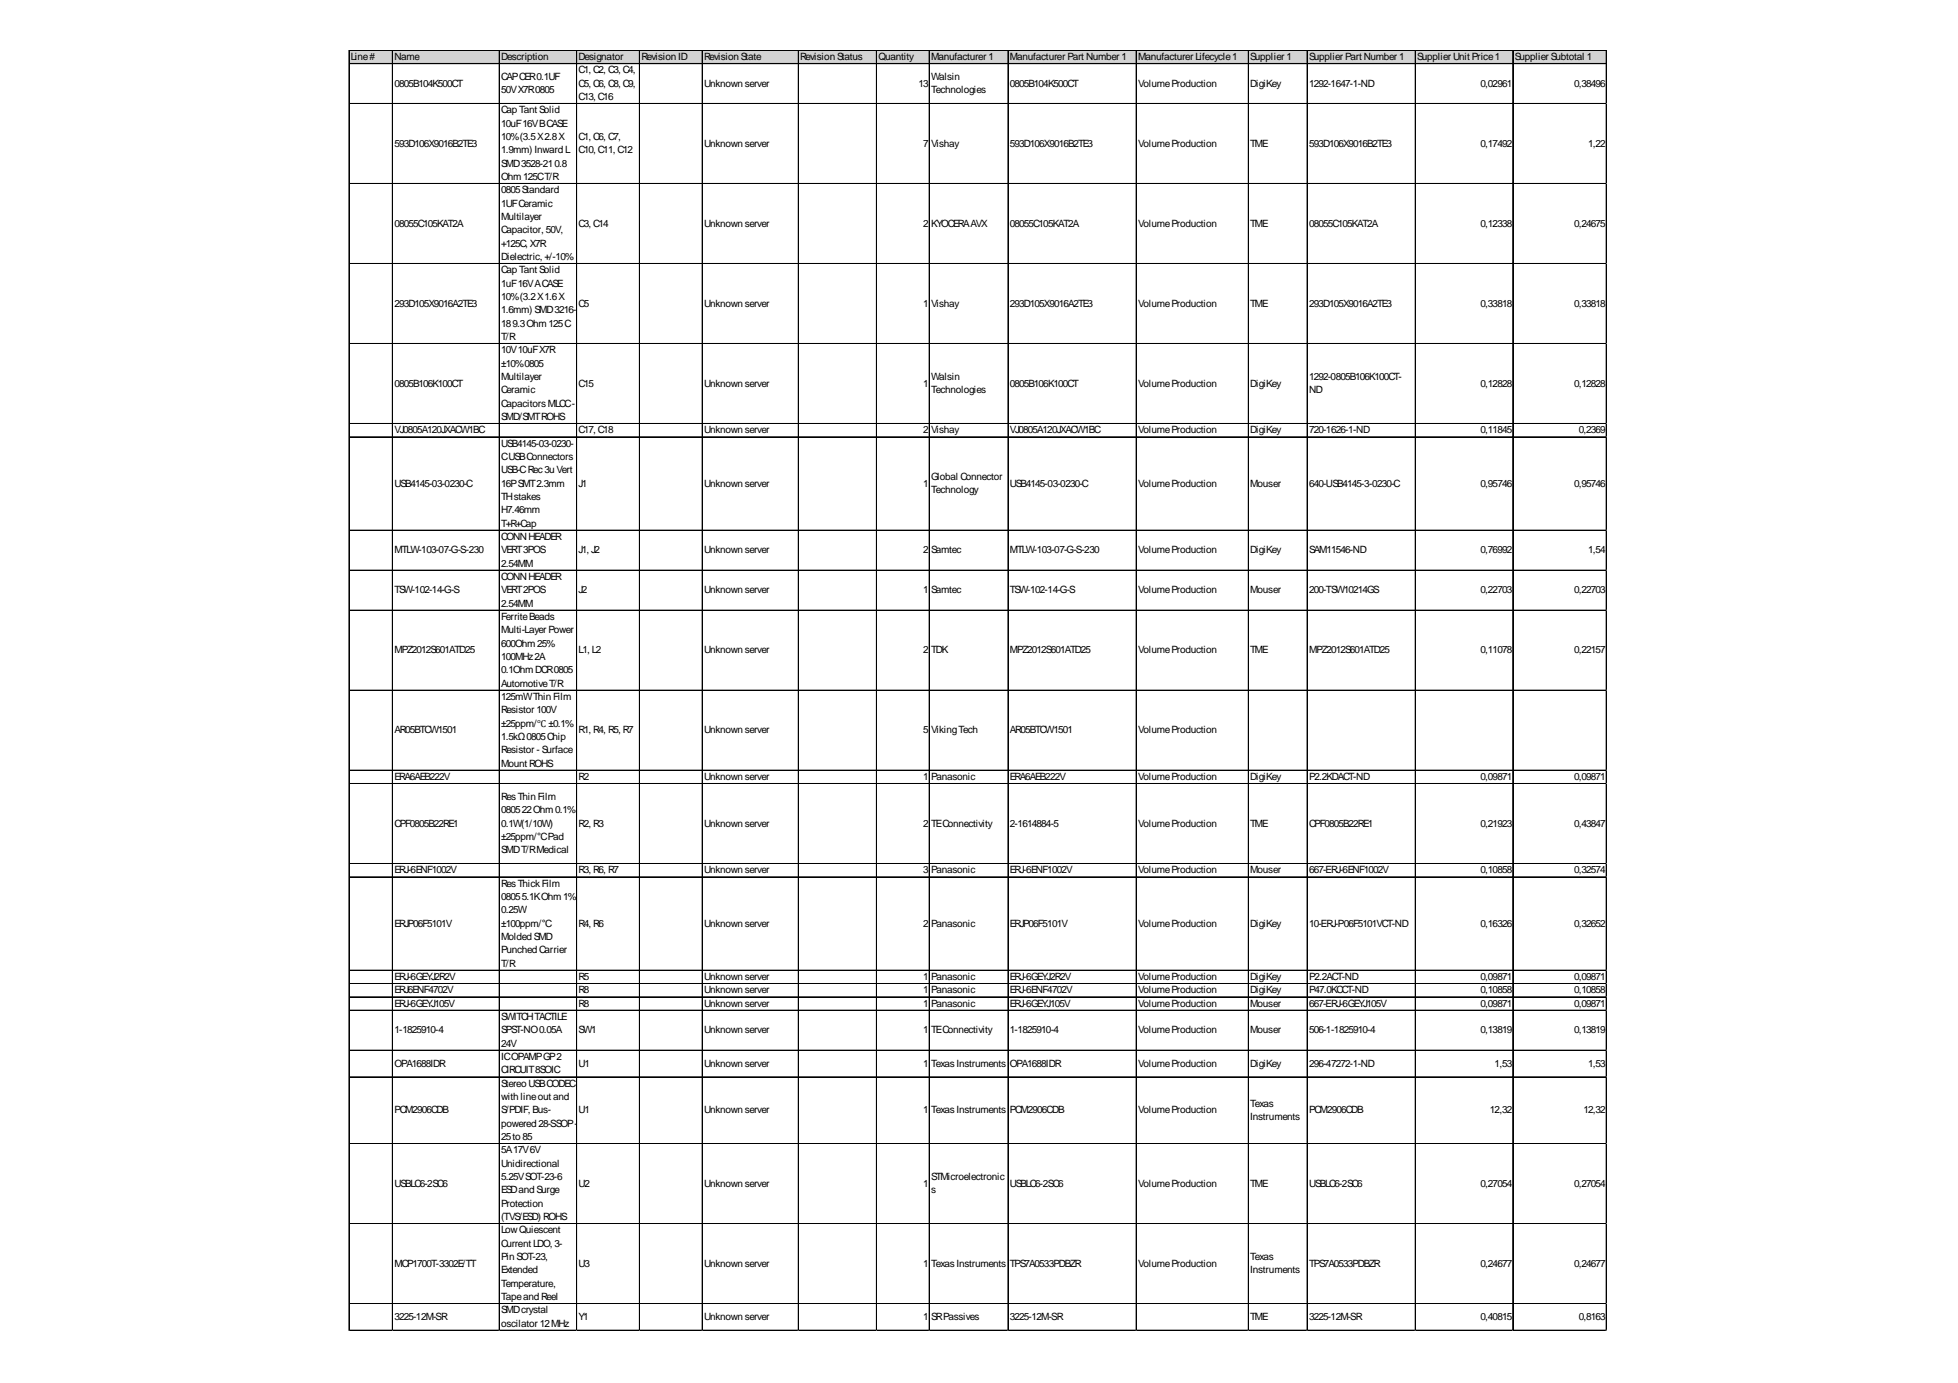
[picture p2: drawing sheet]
<svg xmlns="http://www.w3.org/2000/svg" width="297mm" height="210mm" viewBox="0 0 297 210" stroke-linecap="round" stroke-linejoin="round" font-family="sans-serif">
<defs><g id="words">
<g font-size="1.5">
<text x="53.2" y="9.1">Line#</text>
<text x="59.8" y="9.1">Name</text>
<text x="76" y="9.1">Description</text>
<text x="87.8" y="9.1">Designator</text>
<text x="87.8" y="11.1">C1, C2, C3, C4,</text>
<text x="97.3" y="9.1">Revision ID</text>
<text x="106.8" y="9.1">Revision State</text>
<text x="121.4" y="9.1">Revision Status</text>
<text x="133.3" y="9.1">Quantity</text>
<text x="141.3" y="9.1">Manufacturer 1</text>
<text x="153.2" y="9.1">Manufacturer Part Number 1</text>
<text x="172.7" y="9.1">Manufacturer Lifecycle1</text>
<text x="189.7" y="9.1">Supplier 1</text>
<text x="198.6" y="9.1">Supplier Part Number 1</text>
<text x="215" y="9.1">Supplier Unit Price1</text>
<text x="229.8" y="9.1">Supplier Subtotal 1</text>
<text x="59.8" y="13.1">0805B104K500CT</text>
<text x="76" y="12.1">CAPCER0.1UF</text>
<text x="76" y="14.1">50VX7R0805</text>
<text x="76" y="17.2">Cap Tant Solid</text>
<text x="87.8" y="13.1">C5, C6, C8, C9,</text>
<text x="87.8" y="15.2">C13, C16</text>
<text x="106.8" y="13.1">Unknown server</text>
<text x="139.3" y="13.1">13</text>
<text x="141.3" y="12.1">Walsin</text>
<text x="141.3" y="14.1">Technologies</text>
<text x="153.2" y="13.1">0805B104K500CT</text>
<text x="172.7" y="13.1">VolumeProduction</text>
<text x="189.7" y="13.1">DigiKey</text>
<text x="198.6" y="13.1">1292-1647-1-ND</text>
<text x="224.6" y="13.1">0,02961</text>
<text x="238.8" y="13.1">0,38496</text>
<text x="59.8" y="22.2">593D106X9016B2TE3</text>
<text x="76" y="19.2">10uF16VBCASE</text>
<text x="76" y="21.2">10%(3.5X2.8X</text>
<text x="76" y="23.2">1.9mm) Inward L</text>
<text x="87.8" y="21.2">C1, C6, C7,</text>
<text x="87.8" y="23.2">C10, C11, C12</text>
<text x="106.8" y="22.2">Unknown server</text>
<text x="140" y="22.2">7</text>
<text x="141.3" y="22.2">Vishay</text>
<text x="153.2" y="22.2">593D106X9016B2TE3</text>
<text x="172.7" y="22.2">VolumeProduction</text>
<text x="189.7" y="22.2">TME</text>
<text x="198.6" y="22.2">593D106X9016B2TE3</text>
<text x="224.6" y="22.2">0,17492</text>
<text x="240.9" y="22.2">1,22</text>
<text x="76" y="25.3">SMD3528-210.8</text>
<text x="76" y="27.3">Ohm125CT/R</text>
<text x="76" y="29.3">0805Standard</text>
<text x="59.8" y="34.4">08055C105KAT2A</text>
<text x="76" y="31.3">1UFCeramic</text>
<text x="76" y="33.4">Multilayer</text>
<text x="76" y="35.4">Capacitor, 50V,</text>
<text x="87.8" y="34.4">C3, C14</text>
<text x="106.8" y="34.4">Unknown server</text>
<text x="140" y="34.4">2</text>
<text x="141.3" y="34.4">KYOCERAAVX</text>
<text x="153.2" y="34.4">08055C105KAT2A</text>
<text x="172.7" y="34.4">VolumeProduction</text>
<text x="189.7" y="34.4">TME</text>
<text x="198.6" y="34.4">08055C105KAT2A</text>
<text x="224.6" y="34.4">0,12338</text>
<text x="238.8" y="34.4">0,24675</text>
<text x="76" y="37.4">+125C, X7R</text>
<text x="76" y="39.4">Dielectric, +/-10%</text>
<text x="76" y="41.5">Cap Tant Solid</text>
<text x="59.8" y="46.5">293D105X9016A2TE3</text>
<text x="76" y="43.5">1uF16VACASE</text>
<text x="76" y="45.5">10%(3.2X1.6X</text>
<text x="76" y="47.5">1.6mm) SMD3216-</text>
<text x="87.8" y="46.5">C5</text>
<text x="106.8" y="46.5">Unknown server</text>
<text x="140" y="46.5">1</text>
<text x="141.3" y="46.5">Vishay</text>
<text x="153.2" y="46.5">293D105X9016A2TE3</text>
<text x="172.7" y="46.5">VolumeProduction</text>
<text x="189.7" y="46.5">TME</text>
<text x="198.6" y="46.5">293D105X9016A2TE3</text>
<text x="224.6" y="46.5">0,33818</text>
<text x="238.8" y="46.5">0,33818</text>
<text x="76" y="49.6">189.3Ohm125C</text>
<text x="76" y="51.6">T/R</text>
<text x="76" y="53.6">10V10uFX7R</text>
<text x="59.8" y="58.7">0805B106K100CT</text>
<text x="76" y="55.6">±10%0805</text>
<text x="76" y="57.7">Multilayer</text>
<text x="76" y="59.7">Ceramic</text>
<text x="87.8" y="58.7">C15</text>
<text x="106.8" y="58.7">Unknown server</text>
<text x="140" y="58.7">1</text>
<text x="141.3" y="57.7">Walsin</text>
<text x="141.3" y="59.7">Technologies</text>
<text x="153.2" y="58.7">0805B106K100CT</text>
<text x="172.7" y="58.7">VolumeProduction</text>
<text x="189.7" y="58.7">DigiKey</text>
<text x="198.6" y="57.7">1292-0805B106K100CT-</text>
<text x="198.6" y="59.7">ND</text>
<text x="224.6" y="58.7">0,12828</text>
<text x="238.8" y="58.7">0,12828</text>
<text x="59.8" y="65.7">VJ0805A120JXACW1BC</text>
<text x="76" y="61.7">Capacitors MLCC-</text>
<text x="76" y="63.7">SMD/SMTROHS</text>
<text x="87.8" y="65.7">C17, C18</text>
<text x="106.8" y="65.7">Unknown server</text>
<text x="140" y="65.7">2</text>
<text x="141.3" y="65.7">Vishay</text>
<text x="153.2" y="65.7">VJ0805A120JXACW1BC</text>
<text x="172.7" y="65.7">VolumeProduction</text>
<text x="189.7" y="65.7">DigiKey</text>
<text x="198.6" y="65.7">720-1626-1-ND</text>
<text x="224.6" y="65.7">0,11845</text>
<text x="239.5" y="65.7">0,2369</text>
<text x="76" y="67.8">USB4145-03-0230-</text>
<text x="76" y="69.8">CUSBConnectors</text>
<text x="76" y="71.8">USB-CRec3u Vert</text>
<text x="59.8" y="73.8">USB4145-03-0230-C</text>
<text x="76" y="73.8">16PSMT2.3mm</text>
<text x="76" y="75.9">THstakes</text>
<text x="76" y="77.9">H7.46mm</text>
<text x="87.8" y="73.8">J1</text>
<text x="106.8" y="73.8">Unknown server</text>
<text x="140" y="73.8">1</text>
<text x="141.3" y="72.8">Global Connector</text>
<text x="141.3" y="74.9">Technology</text>
<text x="153.2" y="73.8">USB4145-03-0230-C</text>
<text x="172.7" y="73.8">VolumeProduction</text>
<text x="189.7" y="73.8">Mouser</text>
<text x="198.6" y="73.8">640-USB4145-3-0230-C</text>
<text x="224.6" y="73.8">0,95746</text>
<text x="238.8" y="73.8">0,95746</text>
<text x="59.8" y="84">MTLW-103-07-G-S-230</text>
<text x="76" y="79.9">T+R+Cap</text>
<text x="76" y="81.9">CONNHEADER</text>
<text x="76" y="84">VERT3POS</text>
<text x="87.8" y="84">J1, J2</text>
<text x="106.8" y="84">Unknown server</text>
<text x="140" y="84">2</text>
<text x="141.3" y="84">Samtec</text>
<text x="153.2" y="84">MTLW-103-07-G-S-230</text>
<text x="172.7" y="84">VolumeProduction</text>
<text x="189.7" y="84">DigiKey</text>
<text x="198.6" y="84">SAM11546-ND</text>
<text x="224.6" y="84">0,76992</text>
<text x="240.9" y="84">1,54</text>
<text x="76" y="86">2.54MM</text>
<text x="76" y="88">CONNHEADER</text>
<text x="59.8" y="90">TSW-102-14-G-S</text>
<text x="76" y="90">VERT2POS</text>
<text x="76" y="92.1">2.54MM</text>
<text x="76" y="94.1">FerriteBeads</text>
<text x="87.8" y="90">J2</text>
<text x="106.8" y="90">Unknown server</text>
<text x="140" y="90">1</text>
<text x="141.3" y="90">Samtec</text>
<text x="153.2" y="90">TSW-102-14-G-S</text>
<text x="172.7" y="90">VolumeProduction</text>
<text x="189.7" y="90">Mouser</text>
<text x="198.6" y="90">200-TSW10214GS</text>
<text x="224.6" y="90">0,22703</text>
<text x="238.8" y="90">0,22703</text>
<text x="59.8" y="99.1">MPZ2012S601ATD25</text>
<text x="76" y="96.1">Multi-Layer Power</text>
<text x="76" y="98.1">600Ohm25%</text>
<text x="76" y="100.1">100MHz2A</text>
<text x="87.8" y="99.1">L1, L2</text>
<text x="106.8" y="99.1">Unknown server</text>
<text x="140" y="99.1">2</text>
<text x="141.3" y="99.1">TDK</text>
<text x="153.2" y="99.1">MPZ2012S601ATD25</text>
<text x="172.7" y="99.1">VolumeProduction</text>
<text x="189.7" y="99.1">TME</text>
<text x="198.6" y="99.1">MPZ2012S601ATD25</text>
<text x="224.6" y="99.1">0,11078</text>
<text x="238.8" y="99.1">0,22157</text>
<text x="76" y="102.2">0.1OhmDCR0805</text>
<text x="76" y="104.2">AutomotiveT/R</text>
<text x="76" y="106.2">125mWThin Film</text>
<text x="59.8" y="111.3">AR05BTCW1501</text>
<text x="76" y="108.2">Resistor 100V</text>
<text x="76" y="110.3">±25ppm/℃ ±0.1%</text>
<text x="76" y="112.3">1.5kΩ0805Chip</text>
<text x="87.8" y="111.3">R1, R4, R5, R7</text>
<text x="106.8" y="111.3">Unknown server</text>
<text x="140" y="111.3">5</text>
<text x="141.3" y="111.3">VikingTech</text>
<text x="153.2" y="111.3">AR05BTCW1501</text>
<text x="172.7" y="111.3">VolumeProduction</text>
<text x="59.8" y="118.4">ERA6AEB222V</text>
<text x="76" y="114.3">Resistor - Surface</text>
<text x="76" y="116.3">Mount ROHS</text>
<text x="87.8" y="118.4">R2</text>
<text x="106.8" y="118.4">Unknown server</text>
<text x="140" y="118.4">1</text>
<text x="141.3" y="118.4">Panasonic</text>
<text x="153.2" y="118.4">ERA6AEB222V</text>
<text x="172.7" y="118.4">VolumeProduction</text>
<text x="189.7" y="118.4">DigiKey</text>
<text x="198.6" y="118.4">P2.2KDACT-ND</text>
<text x="224.6" y="118.4">0,09871</text>
<text x="238.8" y="118.4">0,09871</text>
<text x="59.8" y="125.4">CPF0805B22RE1</text>
<text x="76" y="121.4">ResThin Film</text>
<text x="76" y="123.4">080522Ohm0.1%</text>
<text x="76" y="125.4">0.1W(1/10W)</text>
<text x="87.8" y="125.4">R2, R3</text>
<text x="106.8" y="125.4">Unknown server</text>
<text x="140" y="125.4">2</text>
<text x="141.3" y="125.4">TEConnectivity</text>
<text x="153.2" y="125.4">2-1614884-5</text>
<text x="172.7" y="125.4">VolumeProduction</text>
<text x="189.7" y="125.4">TME</text>
<text x="198.6" y="125.4">CPF0805B22RE1</text>
<text x="224.6" y="125.4">0,21923</text>
<text x="238.8" y="125.4">0,43847</text>
<text x="76" y="127.5">±25ppm/°CPad</text>
<text x="76" y="129.5">SMDT/RMedical</text>
<text x="59.8" y="132.5">ERJ-6ENF1002V</text>
<text x="76" y="134.6">ResThickFilm</text>
<text x="76" y="136.6">08055.1KOhm1%</text>
<text x="87.8" y="132.5">R3, R6, R7</text>
<text x="106.8" y="132.5">Unknown server</text>
<text x="140" y="132.5">3</text>
<text x="141.3" y="132.5">Panasonic</text>
<text x="153.2" y="132.5">ERJ-6ENF1002V</text>
<text x="172.7" y="132.5">VolumeProduction</text>
<text x="189.7" y="132.5">Mouser</text>
<text x="198.6" y="132.5">667-ERJ-6ENF1002V</text>
<text x="224.6" y="132.5">0,10858</text>
<text x="238.8" y="132.5">0,32574</text>
<text x="59.8" y="140.6">ERJP06F5101V</text>
<text x="76" y="138.6">0.25W</text>
<text x="76" y="140.6">±100ppm/°C</text>
<text x="76" y="142.6">Molded SMD</text>
<text x="87.8" y="140.6">R4, R6</text>
<text x="106.8" y="140.6">Unknown server</text>
<text x="140" y="140.6">2</text>
<text x="141.3" y="140.6">Panasonic</text>
<text x="153.2" y="140.6">ERJP06F5101V</text>
<text x="172.7" y="140.6">VolumeProduction</text>
<text x="189.7" y="140.6">DigiKey</text>
<text x="198.6" y="140.6">10-ERJ-P06F5101VCT-ND</text>
<text x="224.6" y="140.6">0,16326</text>
<text x="238.8" y="140.6">0,32652</text>
<text x="59.8" y="148.7">ERJ-6GEYJ2R2V</text>
<text x="76" y="144.7">Punched Carrier</text>
<text x="76" y="146.7">T/R</text>
<text x="87.8" y="148.7">R5</text>
<text x="106.8" y="148.7">Unknown server</text>
<text x="140" y="148.7">1</text>
<text x="141.3" y="148.7">Panasonic</text>
<text x="153.2" y="148.7">ERJ-6GEYJ2R2V</text>
<text x="172.7" y="148.7">VolumeProduction</text>
<text x="189.7" y="148.7">DigiKey</text>
<text x="198.6" y="148.7">P2.2ACT-ND</text>
<text x="224.6" y="148.7">0,09871</text>
<text x="238.8" y="148.7">0,09871</text>
<text x="59.8" y="150.7">ERJ6ENF4702V</text>
<text x="59.8" y="152.8">ERJ-6GEYJ105V</text>
<text x="76" y="154.8">SWITCHTACTILE</text>
<text x="87.8" y="150.7">R8</text>
<text x="87.8" y="152.8">R8</text>
<text x="106.8" y="150.7">Unknown server</text>
<text x="106.8" y="152.8">Unknown server</text>
<text x="140" y="150.7">1</text>
<text x="140" y="152.8">1</text>
<text x="141.3" y="150.7">Panasonic</text>
<text x="141.3" y="152.8">Panasonic</text>
<text x="153.2" y="150.7">ERJ-6ENF4702V</text>
<text x="153.2" y="152.8">ERJ-6GEYJ105V</text>
<text x="172.7" y="150.7">VolumeProduction</text>
<text x="172.7" y="152.8">VolumeProduction</text>
<text x="189.7" y="150.7">DigiKey</text>
<text x="189.7" y="152.8">Mouser</text>
<text x="198.6" y="150.7">P47.0KCCT-ND</text>
<text x="198.6" y="152.8">667-ERJ-6GEYJ105V</text>
<text x="224.6" y="150.7">0,10858</text>
<text x="224.6" y="152.8">0,09871</text>
<text x="238.8" y="150.7">0,10858</text>
<text x="238.8" y="152.8">0,09871</text>
<text x="59.8" y="156.8">1-1825910-4</text>
<text x="59.8" y="161.9">OPA1688IDR</text>
<text x="76" y="156.8">SPST-NO0.05A</text>
<text x="76" y="158.8">24V</text>
<text x="76" y="160.9">ICOPAMPGP2</text>
<text x="87.8" y="156.8">SW1</text>
<text x="87.8" y="161.9">U1</text>
<text x="106.8" y="156.8">Unknown server</text>
<text x="106.8" y="161.9">Unknown server</text>
<text x="140" y="156.8">1</text>
<text x="140" y="161.9">1</text>
<text x="141.3" y="156.8">TEConnectivity</text>
<text x="141.3" y="161.9">TexasInstruments</text>
<text x="153.2" y="156.8">1-1825910-4</text>
<text x="153.2" y="161.9">OPA1688IDR</text>
<text x="172.7" y="156.8">VolumeProduction</text>
<text x="172.7" y="161.9">VolumeProduction</text>
<text x="189.7" y="156.8">Mouser</text>
<text x="189.7" y="161.9">DigiKey</text>
<text x="198.6" y="156.8">506-1-1825910-4</text>
<text x="198.6" y="161.9">296-47272-1-ND</text>
<text x="224.6" y="156.8">0,13819</text>
<text x="226.7" y="161.9">1,53</text>
<text x="238.8" y="156.8">0,13819</text>
<text x="240.9" y="161.9">1,53</text>
<text x="76" y="162.9">CIRCUIT8SOIC</text>
<text x="76" y="164.9">Stereo USBCODEC</text>
<text x="76" y="166.9">with lineout and</text>
<text x="189.7" y="167.9">Texas</text>
<text x="59.8" y="169">PCM2906CDB</text>
<text x="76" y="169">S/PDIF, Bus-</text>
<text x="76" y="171">powered 28-SSOP-</text>
<text x="76" y="173">25to 85</text>
<text x="87.8" y="169">U1</text>
<text x="106.8" y="169">Unknown server</text>
<text x="140" y="169">1</text>
<text x="141.3" y="169">TexasInstruments</text>
<text x="153.2" y="169">PCM2906CDB</text>
<text x="172.7" y="169">VolumeProduction</text>
<text x="189.7" y="170">Instruments</text>
<text x="198.6" y="169">PCM2906CDB</text>
<text x="226" y="169">12,32</text>
<text x="240.2" y="169">12,32</text>
<text x="76" y="175">5A17V6V</text>
<text x="76" y="177.1">Unidirectional</text>
<text x="76" y="179.1">5.25VSOT-23-6</text>
<text x="141.3" y="179.1">STMicroelectronic</text>
<text x="59.8" y="180.1">USBLC6-2SC6</text>
<text x="76" y="181.1">ESDand Surge</text>
<text x="76" y="183.1">Protection</text>
<text x="76" y="185.1">(TVS/ESD) ROHS</text>
<text x="87.8" y="180.1">U2</text>
<text x="106.8" y="180.1">Unknown server</text>
<text x="140" y="180.1">1</text>
<text x="141.3" y="181.1">s</text>
<text x="153.2" y="180.1">USBLC6-2SC6</text>
<text x="172.7" y="180.1">VolumeProduction</text>
<text x="189.7" y="180.1">TME</text>
<text x="198.6" y="180.1">USBLC6-2SC6</text>
<text x="224.6" y="180.1">0,27054</text>
<text x="238.8" y="180.1">0,27054</text>
<text x="76" y="187.2">LowQuiescent</text>
<text x="76" y="189.2">Current LDO, 3-</text>
<text x="76" y="191.2">Pin SOT-23,</text>
<text x="189.7" y="191.2">Texas</text>
<text x="59.8" y="192.2">MCP1700T-3302E/TT</text>
<text x="76" y="193.2">Extended</text>
<text x="76" y="195.3">Temperature,</text>
<text x="76" y="197.3">Tapeand Reel</text>
<text x="87.8" y="192.2">U3</text>
<text x="106.8" y="192.2">Unknown server</text>
<text x="140" y="192.2">1</text>
<text x="141.3" y="192.2">TexasInstruments</text>
<text x="153.2" y="192.2">TPS7A0533PDBZR</text>
<text x="172.7" y="192.2">VolumeProduction</text>
<text x="189.7" y="193.2">Instruments</text>
<text x="198.6" y="192.2">TPS7A0533PDBZR</text>
<text x="224.6" y="192.2">0,24677</text>
<text x="238.8" y="192.2">0,24677</text>
<text x="59.8" y="200.3">3225-12M-SR</text>
<text x="76" y="199.3">SMDcrystal</text>
<text x="76" y="201.3">oscilator 12MHz</text>
<text x="87.8" y="200.3">Y1</text>
<text x="106.8" y="200.3">Unknown server</text>
<text x="140" y="200.3">1</text>
<text x="141.3" y="200.3">SRPassives</text>
<text x="153.2" y="200.3">3225-12M-SR</text>
<text x="189.7" y="200.3">TME</text>
<text x="198.6" y="200.3">3225-12M-SR</text>
<text x="224.6" y="200.3">0,40815</text>
<text x="239.5" y="200.3">0,8163</text>
</g>
</g></defs>
<path d="M53 7.7h190.7v2h-190.7z" fill="#d3d3d3"/>
<g fill="none" stroke="#000" stroke-width=".15">
<path d="M52.9 7.6v194.4M53 7.6v194.4M53 7.6h190.7M53 7.7h190.7M53 9.6h190.7M53 9.7h190.7M53 15.7h190.7M53 15.8h190.7M59.5 7.7v194.3M59.6 7.7v194.3M75.7 7.7v194.3M75.8 7.7v194.3"/>
<path d="M87.5 7.7v194.3M97 7.7v194.3M106.5 7.7v194.3M106.6 7.7v194.3M121.1 7.7v194.3M121.2 7.7v194.3M133 7.7v194.3M141 7.7v194.3M152.9 7.7v194.3M153 7.7v194.3M172.4 7.7v194.3M189.4 7.7v194.3"/>
<path d="M198.3 7.7v194.3M214.7 7.7v194.3M229.5 7.7v194.3M243.7 7.7v194.3M53 27.8h190.7M53 27.9h190.7M53 40h190.7M53 52.1h190.7M53 52.2h190.7M53 64.3h190.7M53 66.3h190.7M53 80.5h190.7"/>
<path d="M53 86.5h190.7M53 86.6h190.7M53 92.6h190.7M53 92.7h190.7M53 104.7h190.7M53 104.8h190.7M53 116.9h190.7M53 118.9h190.7M53 119h190.7M53 131.1h190.7M53 133.1h190.7M53 147.2h190.7"/>
<path d="M53 147.3h190.7M53 149.3h190.7M53 151.3h190.7M53 153.3h190.7M53 153.4h190.7M53 159.4h190.7M53 163.4h190.7M53 163.5h190.7M53 173.6h190.7M53 185.7h190.7M53 197.8h190.7M53 197.9h190.7"/>
<path d="M53 201.9h190.7"/>
</g>
<path d="M52.9 202h.1" fill="none" stroke="#e0e0e0" stroke-width=".15"/>
<path d="M52.9 202h.1z" fill="#e0e0e0"/>
<path d="M59.5 202h.1" fill="none" stroke="#e0e0e0" stroke-width=".15"/>
<path d="M59.5 202h.1z" fill="#e0e0e0"/>
<path d="M75.7 202h.1" fill="none" stroke="#e0e0e0" stroke-width=".15"/>
<path d="M75.7 202h.1z" fill="#e0e0e0"/>
<path d="M87.5 202h.1" fill="none" stroke="#e0e0e0" stroke-width=".15"/>
<path d="M87.5 202h.1z" fill="#e0e0e0"/>
<path d="M97 202h.1" fill="none" stroke="#e0e0e0" stroke-width=".15"/>
<path d="M97 202h.1z" fill="#e0e0e0"/>
<path d="M106.5 202h.1" fill="none" stroke="#e0e0e0" stroke-width=".15"/>
<path d="M106.5 202h.1z" fill="#e0e0e0"/>
<path d="M121.1 202h.1" fill="none" stroke="#e0e0e0" stroke-width=".15"/>
<path d="M121.1 202h.1z" fill="#e0e0e0"/>
<path d="M133 202h.1" fill="none" stroke="#e0e0e0" stroke-width=".15"/>
<path d="M133 202h.1z" fill="#e0e0e0"/>
<path d="M141 202h.1" fill="none" stroke="#e0e0e0" stroke-width=".15"/>
<path d="M141 202h.1z" fill="#e0e0e0"/>
<path d="M152.9 202h.1" fill="none" stroke="#e0e0e0" stroke-width=".15"/>
<path d="M152.9 202h.1z" fill="#e0e0e0"/>
<path d="M172.4 202h.1" fill="none" stroke="#e0e0e0" stroke-width=".15"/>
<path d="M172.4 202h.1z" fill="#e0e0e0"/>
<path d="M189.4 202h.1" fill="none" stroke="#e0e0e0" stroke-width=".15"/>
<path d="M189.4 202h.1z" fill="#e0e0e0"/>
<path d="M198.3 202h.1" fill="none" stroke="#e0e0e0" stroke-width=".15"/>
<path d="M198.3 202h.1z" fill="#e0e0e0"/>
<path d="M214.7 202h.1" fill="none" stroke="#e0e0e0" stroke-width=".15"/>
<path d="M214.7 202h.1z" fill="#e0e0e0"/>
<path d="M229.5 202h.1" fill="none" stroke="#e0e0e0" stroke-width=".15"/>
<path d="M229.5 202h.1z" fill="#e0e0e0"/>
<path d="M243.7 202h.1" fill="none" stroke="#e0e0e0" stroke-width=".15"/>
<use href="#words"/>
</svg>
